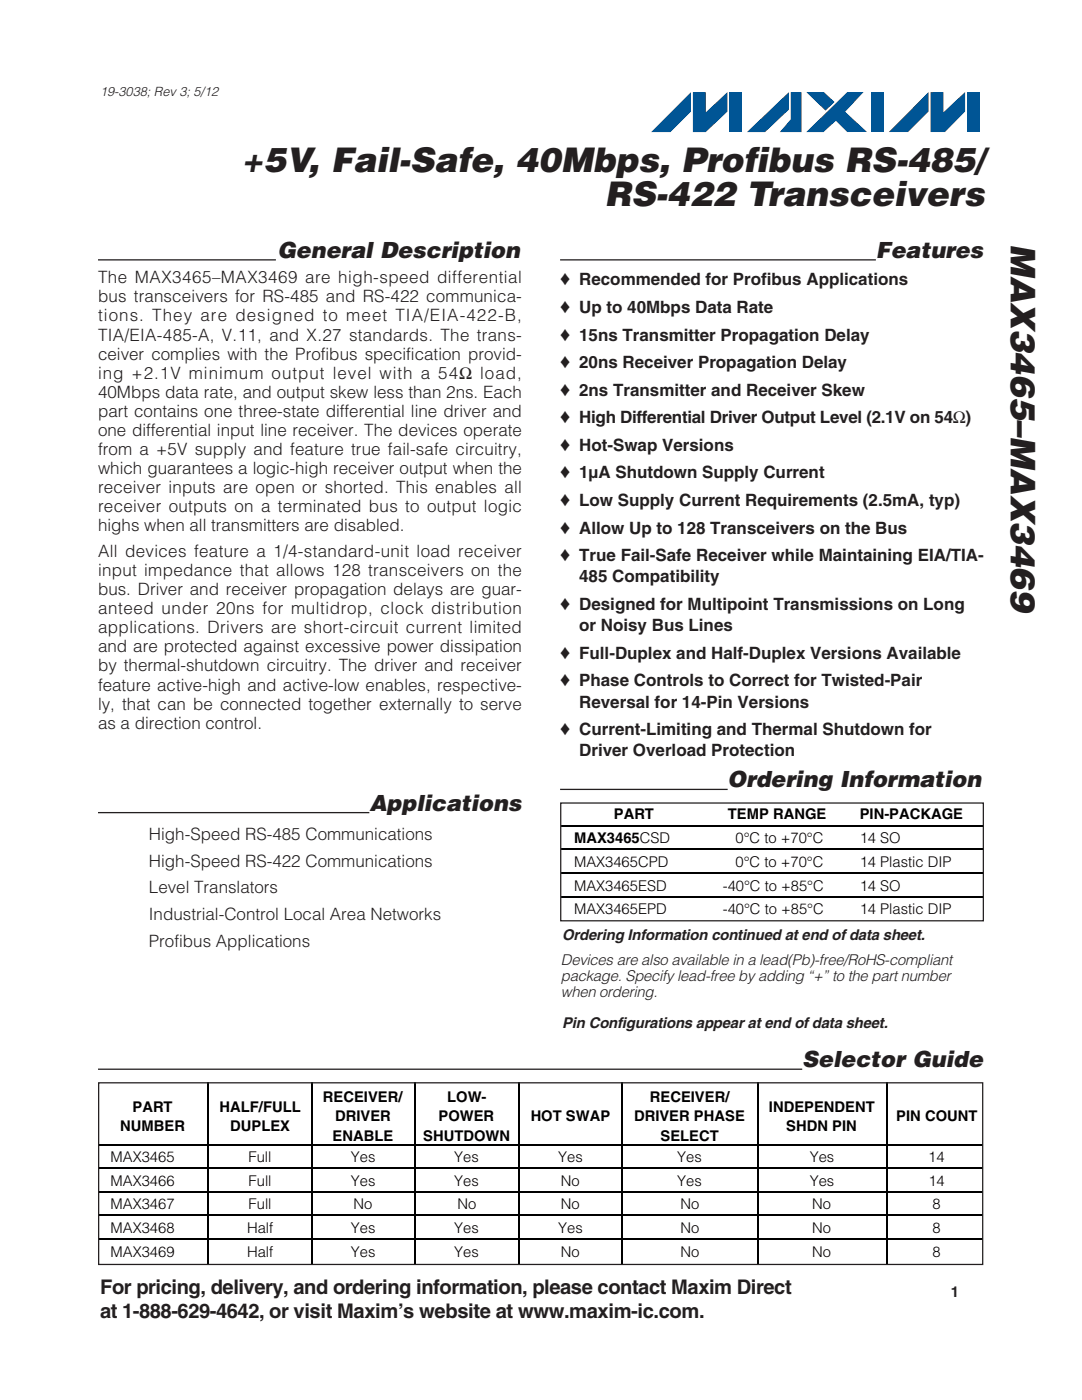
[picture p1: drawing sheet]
<svg xmlns="http://www.w3.org/2000/svg" width="216mm" height="279mm" viewBox="0 0 216 279" stroke-linecap="round" stroke-linejoin="round" font-family="sans-serif">
<defs><g id="words">
<g font-size="6.9" fill="#231f20">
<text x="48.1" y="34.3">+5V, Fail-Safe, 40Mbps, Profibus RS-485/</text>
<text x="120.7" y="41">RS-422 Transceivers</text>
<text x="201.7" y="48.7" transform="rotate(90 201.7 48.7)">MAX3465–MAX3469</text>
</g>
<g font-size="4.5" fill="#231f20">
<text x="55.4" y="51.5">General Description</text>
<text x="174.8" y="51.5">Features</text>
<text x="73.7" y="161.8">Applications</text>
<text x="145.2" y="157.1">Ordering Information</text>
<text x="160.1" y="213">Selector Guide</text>
</g>
<g font-size="4" fill="#231f20">
<text x="20" y="258.3">For pricing, delivery, and ordering information, please contact Maxim Direct</text>
<text x="20" y="263">at 1-888-629-4642, or visit Maxim’s website at www.maxim-ic.com.</text>
</g>
<g font-size="3.4" fill="#231f20">
<text x="19.6" y="56.5">The MAX3465–MAX3469 are high-speed differential</text>
<text x="111.8" y="57">♦ Recommended for Profibus Applications</text>
<text x="19.6" y="60.4">bus transceivers for RS-485 and RS-422 communica-</text>
<text x="19.6" y="64.2">tions. They are designed to meet TIA/EIA-422-B,</text>
<text x="111.8" y="62.5">♦ Up to 40Mbps Data Rate</text>
<text x="19.6" y="68">TIA/EIA-485-A, V.11, and X.27 standards. The trans-</text>
<text x="19.6" y="71.8">ceiver complies with the Profibus specification provid-</text>
<text x="111.8" y="68">♦ 15ns Transmitter Propagation Delay</text>
<text x="19.6" y="75.6">ing +2.1V minimum output level with a 54Ω load,</text>
<text x="111.8" y="73.5">♦ 20ns Receiver Propagation Delay</text>
<text x="19.6" y="79.4">40Mbps data rate, and output skew less than 2ns. Each</text>
<text x="19.6" y="83.2">part contains one three-state differential line driver and</text>
<text x="111.8" y="79">♦ 2ns Transmitter and Receiver Skew</text>
<text x="19.6" y="87">one differential input line receiver. The devices operate</text>
<text x="111.8" y="84.5">♦ High Differential Driver Output Level (2.1V on 54Ω)</text>
<text x="111.8" y="90">♦ Hot-Swap Versions</text>
<text x="19.6" y="90.8">from a +5V supply and feature true fail-safe circuitry,</text>
<text x="19.6" y="94.6">which guarantees a logic-high receiver output when the</text>
<text x="111.8" y="95.5">♦ 1µA Shutdown Supply Current</text>
<text x="19.6" y="98.5">receiver inputs are open or shorted. This enables all</text>
<text x="111.8" y="101">♦ Low Supply Current Requirements (2.5mA, typ)</text>
<text x="19.6" y="102.3">receiver outputs on a terminated bus to output logic</text>
<text x="19.6" y="106.1">highs when all transmitters are disabled.</text>
<text x="111.8" y="106.5">♦ Allow Up to 128 Transceivers on the Bus</text>
<text x="19.6" y="111.2">All devices feature a 1/4-standard-unit load receiver</text>
<text x="111.8" y="112">♦ True Fail-Safe Receiver while Maintaining EIA/TIA-</text>
<text x="19.6" y="115">input impedance that allows 128 transceivers on the</text>
<text x="19.6" y="118.8">bus. Driver and receiver propagation delays are guar-</text>
<text x="115.6" y="116.2">485 Compatibility</text>
<text x="19.6" y="122.6">anteed under 20ns for multidrop, clock distribution</text>
<text x="111.8" y="121.7">♦ Designed for Multipoint Transmissions on Long</text>
<text x="115.6" y="126">or Noisy Bus Lines</text>
<text x="19.6" y="126.4">applications. Drivers are short-circuit current limited</text>
<text x="19.6" y="130.2">and are protected against excessive power dissipation</text>
<text x="111.8" y="131.5">♦ Full-Duplex and Half-Duplex Versions Available</text>
<text x="19.6" y="134">by thermal-shutdown circuitry. The driver and receiver</text>
<text x="19.6" y="137.8">feature active-high and active-low enables, respective-</text>
<text x="111.8" y="137">♦ Phase Controls to Correct for Twisted-Pair</text>
<text x="19.6" y="141.6">ly, that can be connected together externally to serve</text>
<text x="115.6" y="141.2">Reversal for 14-Pin Versions</text>
<text x="19.6" y="145.4">as a direction control.</text>
<text x="111.8" y="146.7">♦ Current-Limiting and Thermal Shutdown for</text>
<text x="115.6" y="150.9">Driver Overload Protection</text>
<text x="29.7" y="167.6">High-Speed RS-485 Communications</text>
<text x="29.7" y="173">High-Speed RS-422 Communications</text>
<text x="29.7" y="178.3">Level Translators</text>
<text x="29.7" y="183.6">Industrial-Control Local Area Networks</text>
<text x="29.7" y="189">Profibus Applications</text>
</g>
<g font-size="3" fill="#231f20">
<text x="112.2" y="187.7">Ordering Information continued at end of data sheet.</text>
<text x="111.9" y="192.5">Devices are also available in a lead(Pb)-free/RoHS-compliant</text>
<text x="111.9" y="195.7">package. Specify lead-free by adding “+” to the part number</text>
<text x="111.9" y="198.9">when ordering.</text>
<text x="112.2" y="205.2">Pin Configurations appear at end of data sheet.</text>
<text x="189.7" y="258.8">1</text>
</g>
<g font-size="2.9">
<text x="122.5" y="163.5">PART</text>
<text x="145.2" y="163.5">TEMP RANGE</text>
<text x="171.6" y="163.5">PIN-PACKAGE</text>
<text x="114.6" y="168.3">MAX3465CSD</text>
<text x="114.6" y="173">MAX3465CPD</text>
<text x="146.8" y="173">0°C to +70°C</text>
<text x="146.8" y="168.3">0°C to +70°C</text>
<text x="171.5" y="173">14 Plastic DIP</text>
<text x="171.6" y="168.3">14 SO</text>
<text x="114.6" y="177.7">MAX3465ESD</text>
<text x="144.2" y="177.7">-40°C to +85°C</text>
<text x="171.5" y="177.7">14 SO</text>
<text x="114.6" y="182.5">MAX3465EPD</text>
<text x="144.2" y="182.5">-40°C to +85°C</text>
<text x="171.5" y="182.5">14 Plastic DIP</text>
<text x="26.4" y="221.9">PART</text>
<text x="43.8" y="221.9">HALF/FULL</text>
<text x="64.4" y="220">RECEIVER/</text>
<text x="89.2" y="220">LOW-</text>
<text x="129.7" y="220">RECEIVER/</text>
<text x="153.4" y="221.9">INDEPENDENT</text>
<text x="24" y="225.7">NUMBER</text>
<text x="45.9" y="225.7">DUPLEX</text>
<text x="66.4" y="227.6">ENABLE</text>
<text x="66.9" y="223.8">DRIVER</text>
<text x="84.5" y="227.6">SHUTDOWN</text>
<text x="87.5" y="223.8">POWER</text>
<text x="105.9" y="223.8">HOT SWAP</text>
<text x="126.5" y="223.8">DRIVER PHASE</text>
<text x="131.8" y="227.6">SELECT</text>
<text x="156.9" y="225.7">SHDN PIN</text>
<text x="178.8" y="223.8">PIN COUNT</text>
<text x="22.1" y="231.9">MAX3465</text>
<text x="49.6" y="231.9">Full</text>
<text x="70" y="231.9">Yes</text>
<text x="90.6" y="231.9">Yes</text>
<text x="111.4" y="231.9">Yes</text>
<text x="135.1" y="231.9">Yes</text>
<text x="161.6" y="231.9">Yes</text>
<text x="185.2" y="231.9">14</text>
<text x="22.1" y="236.7">MAX3466</text>
<text x="49.6" y="236.7">Full</text>
<text x="70" y="236.7">Yes</text>
<text x="90.6" y="236.7">Yes</text>
<text x="111.9" y="236.7">No</text>
<text x="135.1" y="236.7">Yes</text>
<text x="161.6" y="236.7">Yes</text>
<text x="185.2" y="236.7">14</text>
<text x="22.1" y="241.3">MAX3467</text>
<text x="49.6" y="241.3">Full</text>
<text x="70.5" y="241.3">No</text>
<text x="91.3" y="241.3">No</text>
<text x="111.9" y="241.3">No</text>
<text x="135.8" y="241.3">No</text>
<text x="162.1" y="241.3">No</text>
<text x="186.1" y="241.3">8</text>
<text x="22.1" y="246.1">MAX3468</text>
<text x="22.1" y="250.8">MAX3469</text>
<text x="49.3" y="246.1">Half</text>
<text x="49.3" y="250.8">Half</text>
<text x="70" y="246.1">Yes</text>
<text x="70" y="250.8">Yes</text>
<text x="90.6" y="246.1">Yes</text>
<text x="90.7" y="250.8">Yes</text>
<text x="111.4" y="246.1">Yes</text>
<text x="111.9" y="250.8">No</text>
<text x="135.8" y="246.1">No</text>
<text x="135.8" y="250.8">No</text>
<text x="162.1" y="246.1">No</text>
<text x="162.1" y="250.8">No</text>
<text x="186" y="246.1">8</text>
<text x="186.1" y="250.8">8</text>
</g>
<text font-size="2.6" fill="#231f20" x="20" y="19.2">19-3038; Rev 3; 5/12</text>
</g></defs>
<path d="M19.6 51.9h35.5M111.8 51.9h63M111.8 157.5h33.4M19.6 162.2h54.1M19.6 213.4h140.5" fill="none" stroke="#231f20" stroke-width=".26"/>
<g fill="#000">
<path d="M41.5 216h.2v.8h-.2zM62.1 216h.2v.8h-.2zM82.6 216h.2v.8h-.2zM103.4 216h.3v.8h-.3zM124 216h.2v.8h-.2zM151.1 216h.2v.8h-.2zM176.8 216h.2v.8h-.2zM41.5 251.9h.2v.5h-.2zM62.1 251.9h.2v.5h-.2zM82.6 251.9h.2v.5h-.2zM103.4 251.9h.3v.5h-.3zM124 251.9h.2v.5h-.2z"/>
<path d="M151.1 251.9h.2v.5h-.2zM176.8 251.9h.2v.5h-.2z"/>
</g>
<g fill="none" stroke="#000" stroke-width=".2">
<path d="M41.6 216.8v11.5M62.2 216.8v11.5M82.7 216.8v11.5M103.6 216.8v11.5M124.1 216.8v11.5M151.2 216.8v11.5M176.9 216.8v11.5M19.6 228.4h176.5M19.6 233.1h176.5M19.6 237.9h176.5M41.6 228.5v4.5M41.6 233.2v4.5"/>
<path d="M41.6 238v4.4M62.2 228.5v4.5M62.2 233.2v4.5M62.2 238v4.4M82.7 228.5v4.5M82.7 233.2v4.5M82.7 238v4.4M103.6 228.5v4.5M103.6 233.2v4.5M103.6 238v4.4M124.1 228.5v4.5M124.1 233.2v4.5"/>
<path d="M124.1 238v4.4M151.2 228.5v4.5M151.2 233.2v4.5M151.2 238v4.4M176.9 228.5v4.5M176.9 233.2v4.5M176.9 238v4.4M19.6 242.5h176.5M19.6 247.3h176.5M41.6 242.6v4.5M41.6 247.4v4.5M62.2 242.6v4.5"/>
<path d="M62.2 247.4v4.5M82.7 242.6v4.5M82.7 247.4v4.5M103.6 242.6v4.5M103.6 247.4v4.5M124.1 242.6v4.5M124.1 247.4v4.5M151.2 242.6v4.5M151.2 247.4v4.5M176.9 242.6v4.5M176.9 247.4v4.5"/>
</g>
<path d="M19.7 216.1h176.4v36.2h-176.4z" fill="none" stroke="#231f20" stroke-width=".25"/>
<g fill="#005595">
<path d="M149 26.4l8.4-8v3.5l-4.7 4.5z"/>
<path d="M157.8 18.4h2.1v8h-4.3l2.2-2.6z"/>
<path d="M160.9 18.4h3.5l2.1 2-1.8 1.7z"/>
<path d="M160.9 26.4l8.2-8h3.2l-3.7 3.9 4.4 4h-3.9l-2.3-2.2-2.5 2.3z"/>
<path d="M137.9 18.4v3.9l-4.1 4.1h-3.9z"/>
<path d="M138.3 18.4h2.5v4l4.4-4v3.9l-4.4 4.1h-2.5z"/>
<path d="M145.5 18.4h2.6v8h-2.6z"/>
<path d="M173.9 18.4h2.6v8h-2.6z"/>
<path d="M185.3 18.4v3.9l-4.1 4h-3.8z"/>
<path d="M185.7 18.4h2.6v4l4.3-4v3.9l-4 4h-2.9z"/>
<path d="M193 18.4h2.6v7.9h-2.6z"/>
</g>
<path d="M111.9 160.3h84.3v23.5h-84.3z" fill="#fff"/>
<path d="M112 164.8h84.3M112 169.5h84.3M112 174.3h84.3M112 178.9h84.3" fill="none" stroke="#000" stroke-width=".2"/>
<path d="M111.9 160.3h84.3v23.5h-84.3z" fill="none" stroke="#231f20" stroke-width=".25"/>
<use href="#words"/>
</svg>
